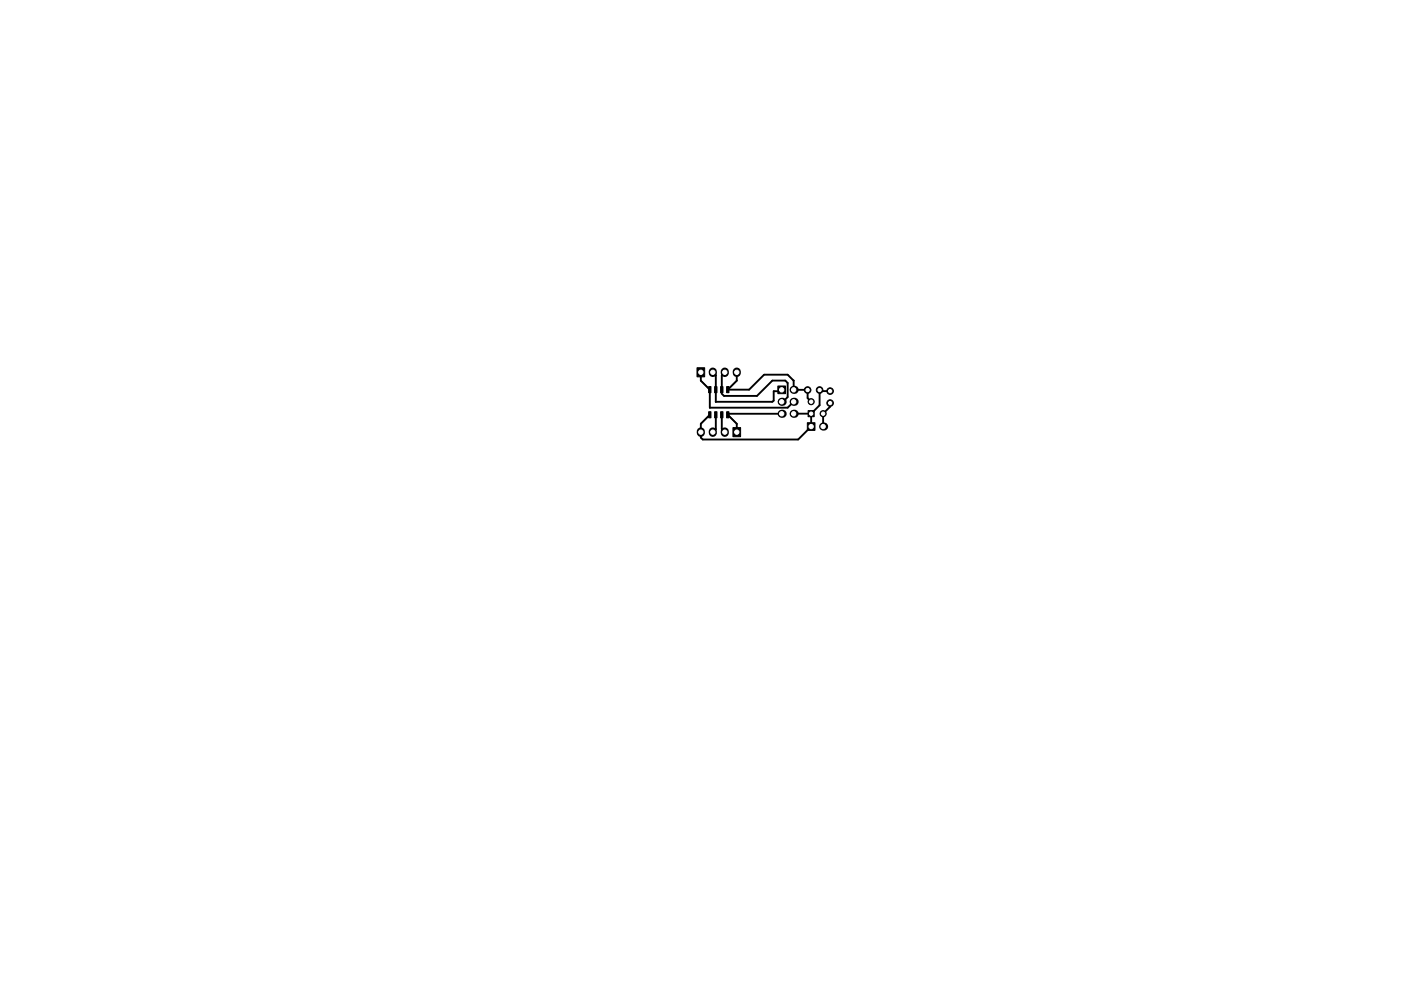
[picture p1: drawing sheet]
<svg xmlns="http://www.w3.org/2000/svg" width="297mm" height="210mm" viewBox="0 0 297 210" stroke-linecap="round" stroke-linejoin="round" font-family="sans-serif">
<g fill="#000" stroke="#000" stroke-width=".21">
<path d="M147.8 78h1.6v2h-1.6zM150.2 82h.5v1.3h-.5zM150.2 87.4h.5v1.3h-.5zM151.5 82h.5v1.3h-.5zM151.5 87.4h.5v1.3h-.5zM152.8 82h.5v1.3h-.5zM152.8 87.4h.5v1.3h-.5zM154.1 82h.5v1.3h-.5zM154.1 87.4h.5v1.3h-.5zM155.4 90.7h1.6v2h-1.6zM164.9 81.9h1.6v1.6h-1.6zM171.2 89.7h1.6v1.6h-1.6z"/>
<path d="M171.3 87.1h1.3v1.3h-1.3z"/>
<circle cx="171.2" cy="82.7" r=".7"/>
<circle cx="172" cy="85.2" r=".65"/>
<circle cx="173.8" cy="82.7" r=".7"/>
<circle cx="174.5" cy="87.8" r=".65"/>
<circle cx="176" cy="83" r=".7"/>
<circle cx="176" cy="85.5" r=".7"/>
</g>
<g fill="#000">
<circle cx="165.7" cy="85.2" r=".86"/>
<circle cx="165.7" cy="87.8" r=".86"/>
<circle cx="168.3" cy="82.7" r=".86"/>
<circle cx="168.3" cy="87.8" r=".86"/>
<circle cx="168.3" cy="85.2" r=".86"/>
<circle cx="174.5" cy="90.5" r=".86"/>
</g>
<path d="M151.1 78.8v.3M153.7 78.8v.3M156.2 78.8v.3M148.6 91.5v.3M151.1 91.5v.3M153.7 91.5v.3" fill="none" stroke="#000" stroke-width="1.7"/>
<path d="M151.1 79l.7 .6M153.7 79l-.7 .6M148.6 80.8l1.9 1.9M150.5 88l-1.9 1.9M151.8 91.1l-.7 .6M153 91.1l.7 .6M154.5 87.8l-.2 .2 1.9 1.9M156.2 80.8l-1.9 1.9" fill="none" stroke="#000" stroke-width=".25"/>
<g fill="none" stroke="#000" stroke-width=".4">
<path d="M148.6 79v1.8l1.9 1.9v3.8M151.1 79l.7 .6v5.6M153.7 79l-.7 .6v3.1M156.2 79v1.8l-1.9 1.9h4.5l3.2-3.2h5l1.3 1.2v2.2M150.5 86.5h.1M151.8 85.2h.1M151.8 88v3.1l-.7 .6M153 83.5l.5 .5h7l3.2-3.3h2.8l.5 .5v3l-1 1h-.3M153 88v3.1l.7 .6M165.7 87.8h-11.2l-.2 .2 1.9 1.9v1.8M165.7 82.7v.3h-1.7v2l-.3 .2h-11.9M168.3 85.2l-1.3 1.3h-16.5"/>
<path d="M168.3 87.8h.1M169 82.7h2.2v1.8l.8 .7M169 87.8h3M172 87.8v2.7l-2.8 2.7h-20.2l-.4-.4v-2.9l1.9-1.9M176 83h-2l-.2-.3v3.3l-1.8 1.8M176 85.5v.8l-1.5 1.5v2.7"/>
</g>
<g fill="#fff" stroke="#fff" stroke-width=".21">
<circle cx="176" cy="83" r=".35"/>
<circle cx="176" cy="85.5" r=".35"/>
<circle cx="165.7" cy="82.7" r=".46"/>
<circle cx="168.3" cy="82.7" r=".46"/>
<circle cx="165.7" cy="85.2" r=".46"/>
<circle cx="168.3" cy="85.2" r=".46"/>
<circle cx="165.7" cy="87.8" r=".46"/>
<circle cx="168.3" cy="87.8" r=".46"/>
<circle cx="148.6" cy="79" r=".46"/>
<circle cx="151.1" cy="79" r=".46"/>
<circle cx="153.7" cy="79" r=".46"/>
<circle cx="156.2" cy="79" r=".46"/>
<circle cx="156.2" cy="91.7" r=".46"/>
<circle cx="153.7" cy="91.7" r=".46"/>
<circle cx="151.1" cy="91.7" r=".46"/>
<circle cx="148.6" cy="91.7" r=".46"/>
<circle cx="172" cy="90.5" r=".46"/>
<circle cx="174.5" cy="90.5" r=".46"/>
<circle cx="174.5" cy="87.8" r=".36"/>
<circle cx="172" cy="87.8" r=".36"/>
<circle cx="172" cy="85.2" r=".36"/>
<circle cx="173.8" cy="82.7" r=".35"/>
<circle cx="171.2" cy="82.7" r=".35"/>
</g>
</svg>
